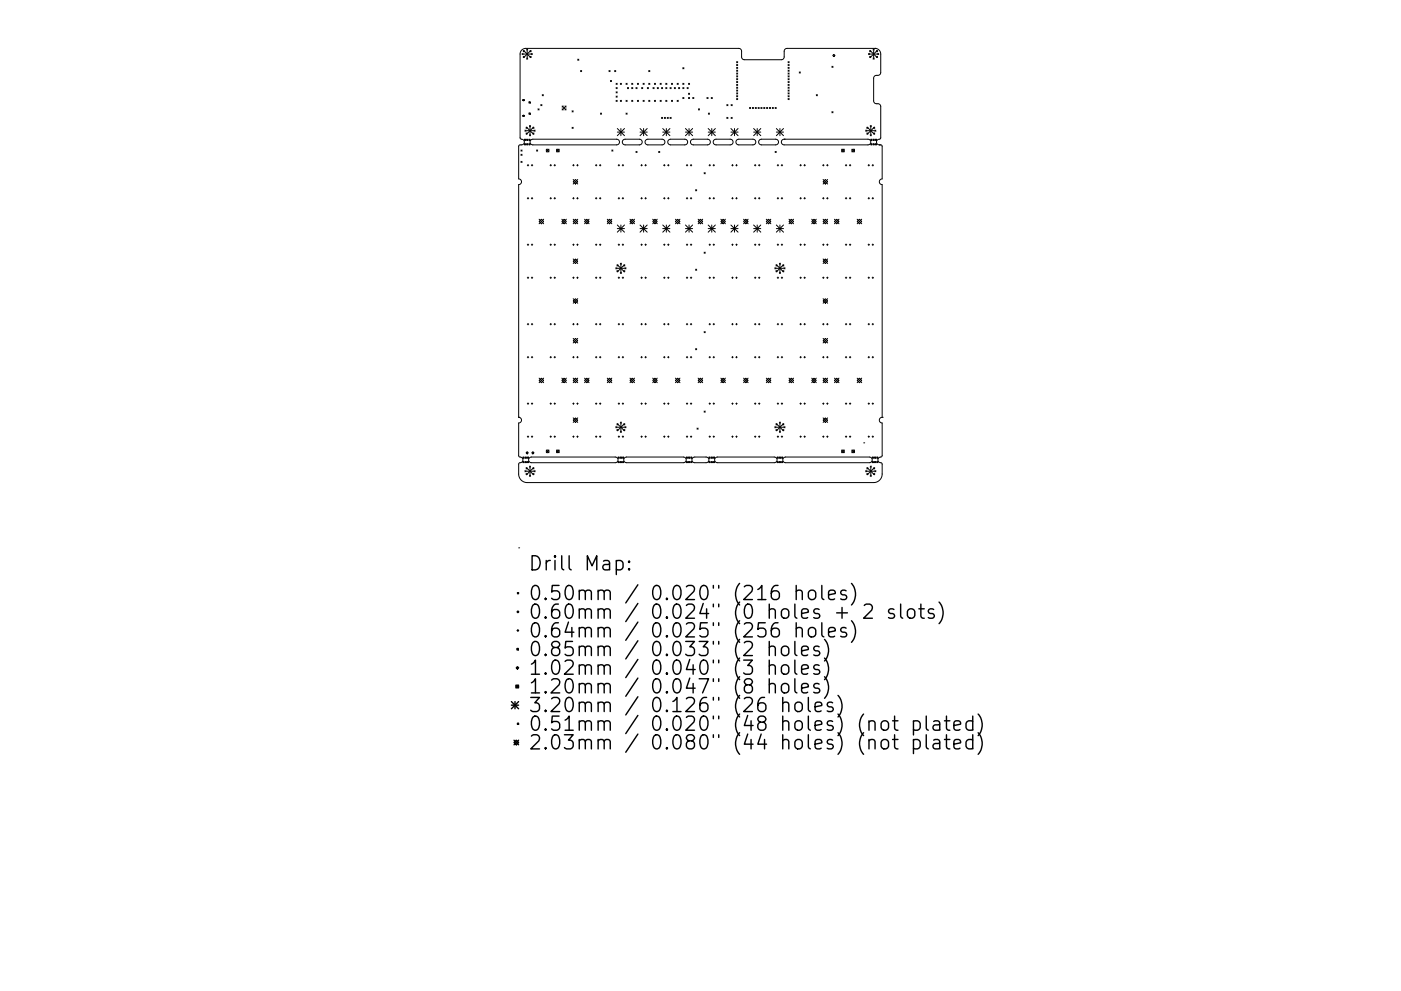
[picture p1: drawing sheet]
<svg xmlns="http://www.w3.org/2000/svg" width="297mm" height="210mm" viewBox="0 0 297 210" stroke-linecap="round" stroke-linejoin="round" font-family="sans-serif">
<defs><g id="words">
<g font-size="4.2">
<text x="111.9" y="121.1">Drill Map:</text>
<text x="111.9" y="127.4">0.50mm / 0.020&quot; (216 holes)</text>
<text x="111.9" y="131.3">0.60mm / 0.024&quot; (0 holes + 2 slots)</text>
<text x="111.9" y="135.3">0.64mm / 0.025&quot; (256 holes)</text>
<text x="111.9" y="139.2">0.85mm / 0.033&quot; (2 holes)</text>
<text x="111.9" y="143.2">1.02mm / 0.040&quot; (3 holes)</text>
<text x="111.9" y="147.2">1.20mm / 0.047&quot; (8 holes)</text>
<text x="111.9" y="151.1">3.20mm / 0.126&quot; (26 holes)</text>
<text x="111.9" y="155.1">0.51mm / 0.020&quot; (48 holes) (not plated)</text>
<text x="111.9" y="159">2.03mm / 0.080&quot; (44 holes) (not plated)</text>
</g>
</g></defs>
<g fill="none" stroke="#000" stroke-width=".21">
<path d="M110.7 11.4l.2 .2M110.9 11.4l-.2 .2M110.9 10.7l.3 .3M110.9 12l.3 .2M111 10.7l1.5 1.5M111 11.5h1.5M111.2 10.7l-.3 .3M111.2 12l-.3 .2M111.7 12.3l.2 .3M111.7 10.4l.2 .2M111.8 10.7v1.5M111.9 10.4l-.2 .2"/>
<path d="M111.9 12.3l-.2 .3M112.4 10.7l.2 .3M112.4 12l.2 .2M112.5 10.7l-1.5 1.5M112.6 10.7l-.2 .3M112.6 12l-.2 .2M112.6 11.4l.3 .2M112.9 11.4l-.3 .2M122.5 12.6l.2 .2M122.7 12.6l-.2 .2M123.1 15l.2 .2M123.3 15l-.2 .2"/>
<path d="M129.1 15l.3 .2M129.4 15l-.3 .2M129.4 17.1l.3 .2M129.7 17.1l-.3 .2M130.3 15l.3 .2M130.6 15l-.3 .2M130.6 17.7l.3 .2M130.6 18.6l.3 .2M130.6 19.5l.3 .2M130.9 17.7l-.3 .2M130.9 18.6l-.3 .2M130.9 19.5l-.3 .2"/>
<path d="M131.5 17.7l.3 .2M131.8 17.7l-.3 .2M132.7 17.7l.3 .2M133 17.7l-.3 .2M133 18.6l.3 .2M133.3 18.6l-.3 .2M133.9 18.6l.3 .2M133.9 17.7l.3 .2M134.2 17.7l-.3 .2M134.2 18.6l-.3 .2M134.8 18.6l.3 .2M135.1 18.6l-.3 .2"/>
<path d="M135.1 17.7l.3 .2M135.4 17.7l-.3 .2M136 18.6l.3 .2M136.3 18.6l-.3 .2M136.3 17.7l.3 .2M136.6 17.7l-.3 .2M137.2 18.6l.3 .2M137.5 18.6l-.3 .2M137.5 15l.3 .2M137.5 17.7l.3 .2M137.8 15l-.3 .2M137.8 17.7l-.3 .2"/>
<path d="M138.4 18.6l.3 .2M138.7 18.6l-.3 .2M138.7 17.7l.3 .2M139 17.7l-.3 .2M139.4 18.6l.2 .2M139.6 18.6l-.2 .2M140 17.7l.2 .2M140.2 17.7l-.2 .2M140.3 18.6l.2 .2M140.5 18.6l-.2 .2M141.2 18.6l.2 .2M141.2 17.7l.2 .2"/>
<path d="M141.4 17.7l-.2 .2M141.4 18.6l-.2 .2M142.1 18.6l.2 .2M142.3 18.6l-.2 .2M142.4 17.7l.2 .2M142.6 17.7l-.2 .2M143 18.6l.2 .2M143.2 18.6l-.2 .2M143.6 17.7l.2 .2M143.8 17.7l-.2 .2M143.9 18.6l.2 .2M144.1 18.6l-.2 .2"/>
<path d="M144.8 14.4l.2 .2M144.8 17.7l.2 .2M144.8 18.6l.2 .2M145 17.7l-.2 .2M145 14.4l-.2 .2M145 18.6l-.2 .2M145.7 18.6l.2 .2M145.9 18.6l-.2 .2M146 19.8l.2 .2M146 17.7l.2 .2M146.2 19.8l-.2 .2M146.2 17.7l-.2 .2"/>
<path d="M156.2 13.1l.2 .2M156.2 13.7l.2 .2M156.2 14.3l.2 .2M156.2 14.9l.2 .2M156.2 15.5l.2 .2M156.2 16.1l.2 .2M156.2 16.7l.2 .2M156.2 17.3l.2 .2M156.2 17.9l.2 .2M156.2 18.5l.2 .2M156.2 19.1l.2 .2M156.2 19.7l.2 .2"/>
<path d="M156.4 13.1l-.2 .2M156.4 13.7l-.2 .2M156.4 14.3l-.2 .2M156.4 14.9l-.2 .2M156.4 15.5l-.2 .2M156.4 16.1l-.2 .2M156.4 16.7l-.2 .2M156.4 17.3l-.2 .2M156.4 17.9l-.2 .2M156.4 18.5l-.2 .2M156.4 19.1l-.2 .2M156.4 19.7l-.2 .2"/>
<path d="M167.1 13.1l.2 .2M167.1 13.7l.2 .2M167.1 14.3l.2 .2M167.1 14.9l.2 .2M167.1 15.5l.2 .2M167.1 16.1l.2 .2M167.1 16.7l.2 .2M167.1 17.3l.2 .2M167.1 17.9l.2 .2M167.1 18.5l.2 .2M167.1 19.1l.2 .2M167.1 19.7l.2 .2"/>
<path d="M167.3 13.1l-.2 .2M167.3 13.7l-.2 .2M167.3 14.3l-.2 .2M167.3 14.9l-.2 .2M167.3 15.5l-.2 .2M167.3 16.1l-.2 .2M167.3 16.7l-.2 .2M167.3 17.3l-.2 .2M167.3 17.9l-.2 .2M167.3 18.5l-.2 .2M167.3 19.1l-.2 .2M167.3 19.7l-.2 .2"/>
<path d="M169.5 15.3l.2 .2M169.7 15.3l-.2 .2M176.4 14.1l.2 .2M176.6 11.8l.2-.3 .2 .3-.2 .2zM176.6 14.1l-.2 .2M184.1 11.4l.3 .2M184.4 11.4l-.3 .2M184.4 10.7l.2 .3M184.4 12l.2 .2M184.5 11.5h1.5M184.5 10.7l1.5 1.5M184.6 10.7l-.2 .3"/>
<path d="M184.6 12l-.2 .2M185.1 10.4l.2 .2M185.1 12.3l.2 .3M185.2 10.7v1.5M185.3 10.4l-.2 .2M185.3 12.3l-.2 .3M185.5 10.3a1.2 1.2 0 0 1 1.2 1.2v4l-.3 .4-.9 .2-.3 .5v5l.4 .4 .9 .1 .2 .5v6.7l-.1 .2-.6 .2-.2 .4 .2 .5 .4 .1M185.5 10.3h.1M185.5 10.3h-18.7l-.3 .1-.2 .3-.1 1.6-.5 .4h-8l-.4-.5-.1-1.6-.5-.3h-45.2a1.2 1.2 0 0 0-1.2 1.2v17.7l.1 .3 .6 .2 .2 .4-.3 .5-.8 .2-.1 .2v7l.4 .1 .2 .5-.2 .4-.4 .2v49.3M185.8 10.7l.3 .3M185.8 12l.3 .2M186 10.7l-1.5 1.5"/>
<path d="M186.1 10.7l-.3 .3M186.1 12l-.3 .2M186.1 11.4l.2 .2M186.3 11.4l-.2 .2M110.5 31.8l.2 .3M110.5 32.7l.2 .3M110.5 34.2l.2 .3M110.7 31.8l-.2 .3M110.7 32.7l-.2 .3M110.7 34.2l-.2 .3M110.8 24.5l.4 .1zM110.8 21.2l.4 .1z"/>
<path d="M111.2 29.5l.2 .3M111.2 30.5l.2 .2M111.2 29.6h.2v.1h-.2zM111.2 30.5h.2v.2h-.2zM111.3 27.6l.2 .2M111.4 30.5l-.2 .2M111.4 29.5l-.2 .3M111.5 27.6l-.2 .2M111.5 27l.3 .2M111.5 28.2l.3 .2M111.6 27l1.5 1.5M111.6 27.7h1.5"/>
<path d="M111.7 29.5l.2 .3M111.7 30.5l.2 .2M111.7 29.6h.2v.1h-.2zM111.7 30.5h.2v.2h-.2zM111.8 27l-.3 .2M111.8 28.2l-.3 .2M111.8 35.1h.3M111.9 29.5l-.2 .3M111.9 30.5l-.2 .2M111.9 34.9v.3M112.1 30.5l.3 .2M112.1 29.5l.3 .3"/>
<path d="M112.1 21.6h.3v.3h-.3zM112.1 24h.3v.2h-.3zM112.2 29.6h.1v.1h-.1zM112.2 30.5h.1v.2h-.1zM112.3 28.6l.2 .2M112.3 26.6l.2 .3M112.4 29.5l-.3 .3M112.4 27v1.5M112.4 30.5l-.3 .2M112.5 26.6l-.2 .3M112.5 28.6l-.2 .2M112.6 29.7l.4-.2h17.7l.5 .2 .1 .4-.1 .5-.5 .1h-17.7l-.4-.1-.2-.3z"/>
<path d="M112.7 35.1h.3M112.8 34.9v.3M113 27l.2 .2M113 28.2l.2 .2M113.1 27l-1.5 1.5M113.2 27l-.2 .2M113.2 28.2l-.2 .2M113.2 27.6l.3 .2M113.5 27.6l-.3 .2M113.8 31.8l.2 .3M114 31.8l-.2 .3M114.1 23.1l.2 .2"/>
<path d="M114.3 23.1l-.2 .2M114.7 22.2l.2 .2M114.9 22.2l-.2 .2M115 20.1l.2 .2M115.2 20.1l-.2 .2M115.8 31.7l.6 .5M116.4 31.7l-.6 .5M116.6 35.1h.3M116.8 34.9v.3M117.5 35.1h.3M117.6 34.9v.3M118 31.7l.6 .5"/>
<path d="M118.6 31.7l-.6 .5M119.2 22.5l.2 .2M119.2 23.1l.2 .2M119.4 23.1l-.2 .2M119.4 22.5l-.2 .2M119.5 22.8l.2 .2M119.7 22.8l-.2 .2M119.8 23.1l.2 .2M119.8 22.5l.2 .2M120 22.5l-.2 .2M120 23.1l-.2 .2M121.3 23.5l.2 .3"/>
<path d="M121.3 27l.2 .2M121.4 35.1h.3M121.5 23.5l-.2 .3M121.5 27l-.2 .2M121.5 38.6l.5-.5 .5 .5-.5 .4zM121.5 38.1l1 .9M121.6 34.9v.3M122.3 35.1h.3M122.4 34.9v.3M122.5 38.1l-1 .9M126.2 35.1h.3M126.4 34.9v.3"/>
<path d="M127.1 35.1h.3M127.3 34.9v.3M127.3 24l.2 .2M127.5 24l-.2 .2M129.7 31.8l.3 .3M130 31.8l-.3 .3M130.6 20.4l.3 .2M130.6 21.3l.3 .2M130.9 20.4l-.3 .2M130.9 21.3l-.3 .2M130.9 28h1.5M130.9 27.3l1.5 1.5"/>
<path d="M131.1 35.1h.3M131.2 34.9v.3M131.5 21.3l.3 .2M131.6 27.3v1.5M131.8 21.3l-.3 .2M131.9 35.1h.3M132.1 34.9v.3M132.1 29.7l.4-.2h3.1l.4 .2 .2 .5-.2 .4-.3 .1h-3.2l-.5-.4zM132.4 27.3l-1.5 1.5M132.7 21.3l.3 .2M132.7 24l.3 .2M133 21.3l-.3 .2"/>
<path d="M133 24l-.3 .2M133.9 21.3l.3 .2M134.2 21.3l-.3 .2M134.8 32.1l.3 .3M135.1 32.1l-.3 .3M135.1 21.3l.3 .2M135.4 21.3l-.3 .2M135.7 28h1.5M135.7 27.3l1.5 1.5M135.9 35.1h.3M136 34.9v.3M136.3 21.3l.3 .2"/>
<path d="M136.5 27.3v1.5M136.6 21.3l-.3 .2M136.7 35.1h.3M136.9 34.9v.3M136.9 29.7l.4-.2h3.1l.4 .2 .2 .5-.2 .4-.3 .1h-3.2l-.5-.4zM137.2 27.3l-1.5 1.5M137.5 21.3l.3 .2M137.8 21.3l-.3 .2M138.7 21.3l.3 .2M139 21.3l-.3 .2M139.7 32.1l.2 .3M139.9 32.1l-.2 .3"/>
<path d="M140 21.3l.2 .2M140.2 21.3l-.2 .2M140.3 24.9l.2 .2M140.5 24.9l-.2 .2M140.5 28h1.5M140.5 27.3l1.5 1.5M140.7 35.1h.3M140.8 34.9v.3M140.9 24.9l.2 .2M141.1 24.9l-.2 .2M141.2 21.3l.2 .2M141.3 27.3v1.5"/>
<path d="M141.4 21.3l-.2 .2M141.5 24.9l.2 .2M141.6 35.1h.3M141.7 24.9l-.2 .2M141.7 34.9v.3M141.8 29.7l.3-.2h3.1l.5 .2 .1 .5-.2 .4-.3 .1h-3.2l-.5-.4zM142 27.3l-1.5 1.5M142.1 24.9l.2 .2M142.3 24.9l-.2 .2M142.4 21.3l.2 .2M142.6 21.3l-.2 .2M143.6 21.3l.2 .2"/>
<path d="M143.8 21.3l-.2 .2M144.8 20.7l.2 .2M145 20.7l-.2 .2M145.3 28h1.6M145.3 27.3l1.6 1.5M145.5 35.1h.3M145.7 34.9v.3M146 20.7l.2 .2M146.1 27.3v1.5M146.2 20.7l-.2 .2M146.4 35.1h.3M146.5 34.9v.3"/>
<path d="M146.6 29.7l.3-.2h3.2l.4 .2 .1 .5-.2 .4-.3 .1h-3.2l-.5-.4zM146.9 27.3l-1.6 1.5M146.9 20.7l.2 .2M147.1 20.7l-.2 .2M148.1 23.1l.2 .2M148.3 23.1l-.2 .2M149.3 36.6l.2 .3M149.5 36.6l-.2 .3M149.9 20.7l.2 .2M150.1 20.7l-.2 .2M150.2 28h1.5M150.2 27.3l1.5 1.5"/>
<path d="M150.2 24l.2 .2M150.3 35.1h.3M150.4 24l-.2 .2M150.5 34.9v.3M150.8 20.7l.2 .2M150.9 27.3v1.5M151 20.7l-.2 .2M151.2 35.1h.3M151.3 34.9v.3M151.4 29.7l.4-.2h3.1l.4 .2 .1 .5-.2 .4-.3 .1h-3.1l-.6-.4zM151.7 27.3l-1.5 1.5M154.1 24.9l.2 .2"/>
<path d="M154.1 22.2l.2 .2M154.3 22.2l-.2 .2M154.3 24.9l-.2 .2M155 28h1.5M155 27.3l1.5 1.5M155 24.9l.2 .2M155 22.2l.2 .2M155.1 35.1h.4M155.2 22.2l-.2 .2M155.2 24.9l-.2 .2M155.3 34.9v.3M155.7 27.3v1.5"/>
<path d="M156 35.1h.3M156.2 34.9v.3M156.2 20.3l.2 .2M156.2 20.9l.2 .2M156.2 29.7l.4-.2h3.1l.4 .2 .1 .5-.1 .4-.4 .1h-3.1l-.5-.4zM156.4 20.3l-.2 .2M156.4 20.9l-.2 .2M156.5 27.3l-1.5 1.5M158.9 22.8l.3 .2M159.2 22.8l-.3 .2M159.5 22.8l.3 .2M159.8 22.8l-.3 .2"/>
<path d="M159.8 27.3l1.5 1.5M159.8 28h1.5M160 35.1h.3M160.1 34.9v.3M160.1 22.8l.3 .2M160.4 22.8l-.3 .2M160.5 27.3v1.5M160.7 22.8l.3 .2M160.8 35.1h.3M161 22.8l-.3 .2M161 34.9v.3M161 29.7l.4-.2h3.1l.4 .2 .2 .5-.2 .4-.3 .1h-3.2l-.5-.4z"/>
<path d="M161.3 27.3l-1.5 1.5M161.3 22.8l.3 .2M161.6 22.8l-.3 .2M161.9 22.8l.3 .2M162.2 22.8l-.3 .2M162.5 22.8l.3 .2M162.8 22.8l-.3 .2M163.1 22.8l.3 .2M163.4 22.8l-.3 .2M163.7 22.8l.3 .2M164 22.8l-.3 .2M164.3 32.1l.3 .3"/>
<path d="M164.3 22.8l.3 .2M164.6 32.1l-.3 .3M164.6 22.8l-.3 .2M164.6 28h1.5M164.6 27.3l1.5 1.5M164.8 35.1h.3M164.9 34.9v.3M165.4 27.3v1.5M165.6 35.1h.3M165.8 34.9v.3M165.8 29.7l.5-.2h17.7l.5 .2 .1 .4-.1 .5-.5 .1h-17.7l-.6-.3v-.4zM166.1 27.3l-1.5 1.5"/>
<path d="M166.3 29.5h.1M167.1 20.3l.2 .2M167.1 20.9l.2 .2M167.3 20.3l-.2 .2M167.3 20.9l-.2 .2M169.6 35.1h.3M169.7 34.9v.3M170.5 35.1h.3M170.6 34.9v.3M173.1 20.1l.2 .2M173.3 20.1l-.2 .2M174.4 35.1h.3"/>
<path d="M174.5 38.6l.5-.5 .5 .5-.5 .4zM174.5 38.1l1 .9M174.6 34.9v.3M175.3 35.1h.3M175.4 34.9v.3M175.5 38.1l-1 .9M176.4 23.7l.2 .2M176.6 23.7l-.2 .2M178.4 31.7l.6 .5M179 31.7l-.6 .5M179.2 35.1h.3M179.4 34.9v.3"/>
<path d="M180.1 35.1h.3M180.2 34.9v.3M180.6 31.7l.6 .5M181.2 31.7l-.6 .5M183.5 27.6l.3 .2M183.8 27.6l-.3 .2M183.8 27l.2 .2M183.8 28.2l.2 .2M183.9 27.7h1.5M183.9 27l1.5 1.5M184 27l-.2 .2M184 28.2l-.2 .2"/>
<path d="M184 35.1h.4M184.2 34.9v.3M184.5 28.6l.2 .2M184.5 26.6l.2 .3M184.6 27v1.5M184.6 29.5l.3 .3M184.6 30.5l.3 .2M184.7 29.6h.1v.1h-.1zM184.7 30.5h.1v.2h-.1zM184.7 26.6l-.2 .3M184.7 28.6l-.2 .2M184.9 29.5l-.3 .3"/>
<path d="M184.9 30.5l-.3 .2M184.9 35.1h.3M185.1 34.9v.3M185.1 29.5l.2 .3M185.1 30.5l.2 .2M185.1 29.6h.2v.1h-.2zM185.1 30.5h.2v.2h-.2zM185.2 27l.3 .2M185.2 28.2l.3 .2M185.3 29.5l-.2 .3M185.3 30.5l-.2 .2M185.4 27l-1.5 1.5"/>
<path d="M185.5 27l-.3 .2M185.5 28.2l-.3 .2M185.5 27.6l.2 .2M185.6 30.5l.2 .2M185.6 29.5l.2 .3M185.6 29.6h.2v.1h-.2zM185.6 30.5h.2v.2h-.2zM185.7 27.6l-.2 .2M185.8 29.5l-.2 .3M185.8 30.5l-.2 .2M186.4 30.7h.1M186.4 30.7l.5 .1 .1 .2v7l-.4 .1-.2 .5 .2 .4 .4 .2v49.3"/>
<path d="M111.8 42.1h.3M111.8 58.9h.3M111.8 51.9h.3M111.9 41.9v.3M111.9 51.8v.3M111.9 58.8v.3M112.7 42.1h.3M112.7 58.9h.3M112.7 51.9h.3M112.8 41.9v.3M112.8 51.8v.3M112.8 58.8v.3"/>
<path d="M114.3 47l.5-.5 .5 .5-.5 .5zM114.3 46.5l1 1M115.3 46.5l-1 1M116.6 42.1h.3M116.6 58.9h.3M116.6 51.9h.3M116.8 41.9v.3M116.8 51.8v.3M116.8 58.8v.3M117.5 42.1h.3M117.5 58.9h.3M117.5 51.9h.3"/>
<path d="M117.6 41.9v.3M117.6 51.8v.3M117.6 58.8v.3M119.1 47l.5-.5 .5 .5-.5 .5zM119.1 46.5l1 1M120.1 46.5l-1 1M121.4 42.1h.3M121.4 58.9h.3M121.4 51.9h.3M121.5 55.4l.5-.5 .5 .5-.5 .5zM121.5 47l.5-.5 .5 .5-.5 .5zM121.5 54.9l1 1"/>
<path d="M121.5 46.5l1 1M121.6 41.9v.3M121.6 51.8v.3M121.6 58.8v.3M122.3 42.1h.3M122.3 58.9h.3M122.3 51.9h.3M122.4 41.9v.3M122.4 51.8v.3M122.4 58.8v.3M122.5 54.9l-1 1M122.5 46.5l-1 1"/>
<path d="M123.9 46.5l1 1M124.4 46.5l.5 .5-.5 .5-.5-.5zM124.9 46.5l-1 1M126.2 42.1h.3M126.2 58.9h.3M126.2 51.9h.3M126.4 41.9v.3M126.4 51.8v.3M126.4 58.8v.3M127.1 42.1h.3M127.1 58.9h.3M127.1 51.9h.3"/>
<path d="M127.3 41.9v.3M127.3 51.8v.3M127.3 58.8v.3M128.8 47l.4-.5 .5 .5-.5 .5zM128.8 46.5l.9 1M129.7 46.5l-.9 1M130.6 56.8l.2 .2M130.8 56.8l-.2 .2M130.8 56.2l.2 .2M130.8 57.4l.2 .2M130.9 47.7l1.5 1.6M130.9 56.9h1.5"/>
<path d="M130.9 48.5h1.5M130.9 56.2l1.5 1.5M131 56.2l-.2 .2M131 57.4l-.2 .2M131.1 42.1h.3M131.1 58.9h.3M131.1 51.9h.3M131.2 41.9v.3M131.2 51.8v.3M131.2 58.8v.3M131.5 57.8l.3 .2M131.5 55.8l.3 .3"/>
<path d="M131.6 47.7v1.6M131.6 56.2v1.5M131.8 55.8l-.3 .3M131.8 57.8l-.3 .2M131.9 42.1h.3M131.9 58.9h.3M131.9 51.9h.3M132.1 41.9v.3M132.1 51.8v.3M132.1 58.8v.3M132.2 56.2l.3 .2M132.2 57.4l.3 .2"/>
<path d="M132.4 56.2l-1.5 1.5M132.4 47.7l-1.5 1.6M132.5 56.2l-.3 .2M132.5 57.4l-.3 .2M132.5 56.8l.2 .2M132.7 56.8l-.2 .2M133.6 46.5l.9 1M134.1 46.5l.4 .5-.4 .5-.5-.5zM134.5 46.5l-.9 1M135.7 48.5h1.5M135.7 47.7l1.5 1.6M135.9 42.1h.3"/>
<path d="M135.9 58.9h.3M135.9 51.9h.3M136 41.9v.3M136 51.8v.3M136 58.8v.3M136.5 47.7v1.6M136.7 42.1h.3M136.7 58.9h.3M136.7 51.9h.3M136.9 41.9v.3M136.9 51.8v.3M136.9 58.8v.3"/>
<path d="M137.2 47.7l-1.5 1.6M138.4 47l.5-.5 .4 .5-.4 .5zM138.4 46.5l.9 1M139.3 46.5l-.9 1M140.5 48.5h1.5M140.5 47.7l1.5 1.6M140.7 42.1h.3M140.7 58.9h.3M140.7 51.9h.3M140.8 41.9v.3M140.8 51.8v.3M140.8 58.8v.3"/>
<path d="M141.3 47.7v1.6M141.6 42.1h.3M141.6 58.9h.3M141.6 51.9h.3M141.7 41.9v.3M141.7 51.8v.3M141.7 58.8v.3M142 47.7l-1.5 1.6M143.2 47l.5-.5 .5 .5-.5 .5zM143.2 46.5l1 1M144.2 46.5l-1 1M145.3 48.5h1.6"/>
<path d="M145.3 47.7l1.6 1.6M145.5 42.1h.3M145.5 58.9h.3M145.5 51.9h.3M145.7 41.9v.3M145.7 51.8v.3M145.7 58.8v.3M146.1 47.7v1.6M146.4 42.1h.3M146.4 58.9h.3M146.4 51.9h.3M146.5 41.9v.3"/>
<path d="M146.5 51.8v.3M146.5 58.8v.3M146.9 47.7l-1.6 1.6M147.5 40.3l.2 .2M147.5 57.1l.2 .2M147.7 40.3l-.2 .2M147.7 57.1l-.2 .2M148 47l.5-.5 .5 .5-.5 .5zM148 46.5l1 1M149 46.5l-1 1M149.3 53.5l.2 .2M149.5 53.5l-.2 .2"/>
<path d="M150.2 47.7l1.5 1.6M150.2 48.5h1.5M150.3 42.1h.3M150.3 58.9h.3M150.3 51.9h.3M150.5 41.9v.3M150.5 51.8v.3M150.5 58.8v.3M150.9 47.7v1.6M151.2 42.1h.3M151.2 58.9h.3M151.2 51.9h.3"/>
<path d="M151.3 41.9v.3M151.3 51.8v.3M151.3 58.8v.3M151.7 47.7l-1.5 1.6M152.8 47l.5-.5 .5 .5-.5 .5zM152.8 46.5l1 1M153.8 46.5l-1 1M155 47.7l1.5 1.6M155 48.5h1.5M155.1 42.1h.4M155.1 58.9h.4M155.1 51.9h.4"/>
<path d="M155.3 41.9v.3M155.3 51.8v.3M155.3 58.8v.3M155.7 47.7v1.6M156 42.1h.3M156 58.9h.3M156 51.9h.3M156.2 41.9v.3M156.2 51.8v.3M156.2 58.8v.3M156.5 47.7l-1.5 1.6M157.7 46.5l.9 1"/>
<path d="M158.1 46.5l.5 .5-.5 .5-.4-.5zM158.6 46.5l-.9 1M159.8 48.5h1.5M159.8 47.7l1.5 1.6M160 42.1h.3M160 58.9h.3M160 51.9h.3M160.1 41.9v.3M160.1 51.8v.3M160.1 58.8v.3M160.5 47.7v1.6M160.8 42.1h.3"/>
<path d="M160.8 58.9h.3M160.8 51.9h.3M161 41.9v.3M161 51.8v.3M161 58.8v.3M161.3 47.7l-1.5 1.6M162.5 47l.5-.5 .4 .5-.4 .5zM162.5 46.5l.9 1M163.4 46.5l-.9 1M164.3 56.8l.2 .2M164.5 56.8l-.2 .2M164.5 56.2l.3 .2"/>
<path d="M164.5 57.4l.3 .2M164.6 56.2l1.5 1.5M164.6 56.9h1.5M164.6 48.5h1.5M164.6 47.7l1.5 1.6M164.8 56.2l-.3 .2M164.8 57.4l-.3 .2M164.8 42.1h.3M164.8 58.9h.3M164.8 51.9h.3M164.9 41.9v.3M164.9 51.8v.3"/>
<path d="M164.9 58.8v.3M165.2 57.8l.3 .2M165.2 55.8l.3 .3M165.4 47.7v1.6M165.4 56.2v1.5M165.5 55.8l-.3 .3M165.5 57.8l-.3 .2M165.6 42.1h.3M165.6 58.9h.3M165.6 51.9h.3M165.8 41.9v.3M165.8 51.8v.3"/>
<path d="M165.8 58.8v.3M166 56.2l.2 .2M166 57.4l.2 .2M166.1 56.2l-1.5 1.5M166.1 47.7l-1.5 1.6M166.2 56.2l-.2 .2M166.2 57.4l-.2 .2M166.2 56.8l.2 .2M166.4 56.8l-.2 .2M167.3 47l.5-.5 .4 .5-.4 .5zM167.3 46.5l.9 1M168.2 46.5l-.9 1"/>
<path d="M169.6 42.1h.3M169.6 58.9h.3M169.6 51.9h.3M169.7 41.9v.3M169.7 51.8v.3M169.7 58.8v.3M170.5 42.1h.3M170.5 58.9h.3M170.5 51.9h.3M170.6 41.9v.3M170.6 51.8v.3M170.6 58.8v.3"/>
<path d="M172.1 47l.5-.5 .5 .5-.5 .5zM172.1 46.5l1 1M173.1 46.5l-1 1M174.4 42.1h.3M174.4 58.9h.3M174.4 51.9h.3M174.5 47l.5-.5 .5 .5-.5 .5zM174.5 55.4l.5-.5 .5 .5-.5 .5zM174.5 46.5l1 1M174.5 54.9l1 1M174.6 41.9v.3M174.6 51.8v.3"/>
<path d="M174.6 58.8v.3M175.3 42.1h.3M175.3 58.9h.3M175.3 51.9h.3M175.4 41.9v.3M175.4 51.8v.3M175.4 58.8v.3M175.5 46.5l-1 1M175.5 54.9l-1 1M176.9 47l.5-.5 .5 .5-.5 .5zM176.9 46.5l1 1M177.9 46.5l-1 1"/>
<path d="M179.2 42.1h.3M179.2 58.9h.3M179.2 51.9h.3M179.4 41.9v.3M179.4 51.8v.3M179.4 58.8v.3M180.1 42.1h.3M180.1 58.9h.3M180.1 51.9h.3M180.2 41.9v.3M180.2 51.8v.3M180.2 58.8v.3"/>
<path d="M181.7 47l.5-.5 .5 .5-.5 .5zM181.7 46.5l1 1M182.7 46.5l-1 1M184 42.1h.4M184 58.9h.4M184 51.9h.4M184.2 41.9v.3M184.2 51.8v.3M184.2 58.8v.3M184.9 42.1h.3M184.9 58.9h.3M184.9 51.9h.3"/>
<path d="M185.1 41.9v.3M185.1 51.8v.3M185.1 58.8v.3M111.8 75.8h.3M111.8 68.8h.3M111.9 68.6v.3M111.9 75.6v.3M112.7 75.8h.3M112.7 68.8h.3M112.8 68.6v.3M112.8 75.6v.3M116.6 75.8h.3"/>
<path d="M116.6 68.8h.3M116.8 68.6v.3M116.8 75.6v.3M117.5 75.8h.3M117.5 68.8h.3M117.6 68.6v.3M117.6 75.6v.3M121.4 75.8h.3M121.4 68.8h.3M121.5 63.9l.5-.5 .5 .5-.5 .4zM121.5 72.3l.5-.5 .5 .5-.5 .5zM121.5 63.4l1 .9"/>
<path d="M121.5 71.8l1 1M121.6 68.6v.3M121.6 75.6v.3M122.3 75.8h.3M122.3 68.8h.3M122.4 68.6v.3M122.4 75.6v.3M122.5 63.4l-1 .9M122.5 71.8l-1 1M126.2 75.8h.3M126.2 68.8h.3M126.4 68.6v.3"/>
<path d="M126.4 75.6v.3M127.1 75.8h.3M127.1 68.8h.3M127.3 68.6v.3M127.3 75.6v.3M131.1 75.8h.3M131.1 68.8h.3M131.2 68.6v.3M131.2 75.6v.3M131.9 75.8h.3M131.9 68.8h.3M132.1 68.6v.3"/>
<path d="M132.1 75.6v.3M135.9 75.8h.3M135.9 68.8h.3M136 68.6v.3M136 75.6v.3M136.7 75.8h.3M136.7 68.8h.3M136.9 68.6v.3M136.9 75.6v.3M140.7 75.8h.3M140.7 68.8h.3M140.8 68.6v.3"/>
<path d="M140.8 75.6v.3M141.6 75.8h.3M141.6 68.8h.3M141.7 68.6v.3M141.7 75.6v.3M145.5 75.8h.3M145.5 68.8h.3M145.7 68.6v.3M145.7 75.6v.3M146.4 75.8h.3M146.4 68.8h.3M146.5 68.6v.3"/>
<path d="M146.5 75.6v.3M147.5 74l.2 .2M147.7 74l-.2 .2M149.3 70.4l.2 .2M149.5 70.4l-.2 .2M150.3 75.8h.3M150.3 68.8h.3M150.5 68.6v.3M150.5 75.6v.3M151.2 75.8h.3M151.2 68.8h.3M151.3 68.6v.3"/>
<path d="M151.3 75.6v.3M155.1 75.8h.4M155.1 68.8h.4M155.3 68.6v.3M155.3 75.6v.3M156 75.8h.3M156 68.8h.3M156.2 68.6v.3M156.2 75.6v.3M160 75.8h.3M160 68.8h.3M160.1 68.6v.3"/>
<path d="M160.1 75.6v.3M160.8 75.8h.3M160.8 68.8h.3M161 68.6v.3M161 75.6v.3M164.8 75.8h.3M164.8 68.8h.3M164.9 68.6v.3M164.9 75.6v.3M165.6 75.8h.3M165.6 68.8h.3M165.8 68.6v.3"/>
<path d="M165.8 75.6v.3M169.6 75.8h.3M169.6 68.8h.3M169.7 68.6v.3M169.7 75.6v.3M170.5 75.8h.3M170.5 68.8h.3M170.6 68.6v.3M170.6 75.6v.3M174.4 75.8h.3M174.4 68.8h.3M174.5 63.9l.5-.5 .5 .5-.5 .4z"/>
<path d="M174.5 71.8l1 1M174.5 63.4l1 .9M174.6 68.6v.3M174.6 75.6v.3M175 71.8l.5 .5-.5 .5-.5-.5zM175.3 75.8h.3M175.3 68.8h.3M175.4 68.6v.3M175.4 75.6v.3M175.5 63.4l-1 .9M175.5 71.8l-1 1M179.2 75.8h.3"/>
<path d="M179.2 68.8h.3M179.4 68.6v.3M179.4 75.6v.3M180.1 75.8h.3M180.1 68.8h.3M180.2 68.6v.3M180.2 75.6v.3M184 75.8h.4M184 68.8h.4M184.2 68.6v.3M184.2 75.6v.3M184.9 75.8h.3"/>
<path d="M184.9 68.8h.3M185.1 68.6v.3M185.1 75.6v.3M110 88.5l.4 .2 .2 .4-.2 .5-.4 .1v7l.1 .2 .6 .2 .2 .5-.2 .4-.7 .4v2.2a1.81 1.81 0 0 0 1.8 1.8h73.4a1.81 1.81 0 0 0 1.8-1.8v-2.2l-.7-.4-.2-.4 .2-.5 .6-.2 .1-.2v-7l-.4-.1-.2-.5 .2-.4 .4-.2M110 88.5h.1M110.9 97l.2 .2M110.9 97.9l.2 .3M110.9 97h.2v.2h-.2zM110.9 98h.2v.1h-.2zM111.1 97.9l-.2 .3M111.1 97l-.2 .2M111.3 99.9l.2 .2"/>
<path d="M111.4 97l.2 .2M111.4 97.9l.2 .3M111.4 97h.2v.2h-.2zM111.4 98h.2v.1h-.2zM111.5 99.9l-.2 .2M111.5 96.1l.3-.3 .2 .3-.2 .2zM111.5 99.3l.3 .2M111.6 97l-.2 .2M111.6 97.9l-.2 .3M111.6 99.2l1.5 1.5M111.6 100h1.5M111.8 99.3l-.3 .2"/>
<path d="M111.8 85.6h.3M111.8 92.6h.3M111.8 97.9l.3 .3M111.8 97l.3 .2M111.9 97h.1v.2h-.1zM111.9 98h.1v.1h-.1zM111.9 85.5v.3M111.9 92.5v.3M112.1 97l-.3 .2M112.1 97.9l-.3 .3M112.3 97.1l.4-.1h17.7l.5 .1 .1 .5-.1 .4-.5 .2h-17.7l-.6-.4v-.3zM112.3 98.9l.2 .2"/>
<path d="M112.4 99.2v1.5M112.5 98.9l-.2 .2M112.7 85.6h.3M112.7 92.6h.3M112.7 96.1l.3-.3 .2 .3-.2 .2zM112.8 85.5v.3M112.8 92.5v.3M113 99.3l.2 .2M113.1 99.2l-1.5 1.5M113.2 99.3l-.2 .2M113.2 99.9l.3 .2M113.5 99.9l-.3 .2"/>
<path d="M114.3 80.2l1 1M114.8 80.2l.5 .5-.5 .5-.5-.5zM115.3 80.2l-1 1M115.8 95.5l.6 .5M116.4 95.5l-.6 .5M116.6 85.6h.3M116.6 92.6h.3M116.8 85.5v.3M116.8 92.5v.3M117.5 85.6h.3M117.5 92.6h.3M117.6 85.5v.3"/>
<path d="M117.6 92.5v.3M118 95.5l.6 .5M118.6 95.5l-.6 .5M119.1 80.2l1 1M119.6 80.2l.5 .5-.5 .5-.5-.5zM120.1 80.2l-1 1M121.4 85.6h.3M121.4 92.6h.3M121.5 80.7l.5-.5 .5 .5-.5 .5zM121.5 89.1l.5-.4 .5 .4-.5 .5zM121.5 80.2l1 1M121.5 88.7l1 .9"/>
<path d="M121.6 85.5v.3M121.6 92.5v.3M122.3 85.6h.3M122.3 92.6h.3M122.4 85.5v.3M122.4 92.5v.3M122.5 80.2l-1 1M122.5 88.7l-1 .9M123.9 80.2l1 1M124.4 80.2l.5 .5-.5 .5-.5-.5zM124.9 80.2l-1 1M126.2 85.6h.3"/>
<path d="M126.2 92.6h.3M126.4 85.5v.3M126.4 92.5v.3M127.1 85.6h.3M127.1 92.6h.3M127.3 85.5v.3M127.3 92.5v.3M128.8 80.2l.9 1M129.2 80.2l.5 .5-.5 .5-.4-.5zM129.7 80.2l-.9 1M130.6 90.5l.2 .3M130.8 90.5l-.2 .3"/>
<path d="M130.8 89.9l.2 .3M130.8 91.1l.2 .3M130.9 89.9l1.5 1.5M130.9 90.6h1.5M131 89.9l-.2 .3M131 91.1l-.2 .3M131 97l.3 .2M131 97.9l.3 .3M131.1 85.6h.3M131.1 92.6h.3M131.1 97h.1v.2h-.1zM131.1 98h.1v.1h-.1z"/>
<path d="M131.2 85.5v.3M131.2 92.5v.3M131.3 97l-.3 .2M131.3 97.9l-.3 .3M131.5 97l.3 .2M131.5 97.9l.3 .3M131.5 91.5l.3 .2M131.5 89.6l.3 .2M131.6 97h.1v.2h-.1zM131.6 98h.1v.1h-.1zM131.6 89.9v1.5M131.8 89.6l-.3 .2"/>
<path d="M131.8 91.5l-.3 .2M131.8 97l-.3 .2M131.8 97.9l-.3 .3M131.9 85.6h.3M131.9 92.6h.3M132 97.9l.2 .3M132 97l.2 .2M132 97h.2v.2h-.2zM132 98h.2v.1h-.2zM132.1 85.5v.3M132.1 92.5v.3M132.2 97l-.2 .2"/>
<path d="M132.2 97.9l-.2 .3M132.2 89.9l.3 .3M132.2 91.1l.3 .3M132.4 89.9l-1.5 1.5M132.4 97.1l.4-.1h12.1l.4 .1 .2 .5-.2 .4-.4 .2h-12.1l-.5-.4v-.3zM132.5 89.9l-.3 .3M132.5 91.1l-.3 .3M132.5 90.5l.2 .3M132.7 90.5l-.2 .3M133.6 80.2l.9 1M134.1 80.2l.4 .5-.4 .5-.5-.5zM134.5 80.2l-.9 1"/>
<path d="M135.9 85.6h.3M135.9 92.6h.3M136 85.5v.3M136 92.5v.3M136.7 85.6h.3M136.7 92.6h.3M136.9 85.5v.3M136.9 92.5v.3M138.4 80.2l.9 1M138.9 80.2l.4 .5-.4 .5-.5-.5zM139.3 80.2l-.9 1M140.7 85.6h.3"/>
<path d="M140.7 92.6h.3M140.8 85.5v.3M140.8 92.5v.3M141.6 85.6h.3M141.6 92.6h.3M141.7 85.5v.3M141.7 92.5v.3M143.2 80.2l1 1M143.7 80.2l.5 .5-.5 .5-.5-.5zM144.2 80.2l-1 1M145.5 97l.2 .2M145.5 97.9l.2 .3"/>
<path d="M145.5 85.6h.3M145.5 92.6h.3M145.5 97h.2v.2h-.2zM145.5 98h.2v.1h-.2zM145.7 85.5v.3M145.7 92.5v.3M145.7 97l-.2 .2M145.7 97.9l-.2 .3M146 97l.2 .2M146 97.9l.2 .3M146 97h.2v.2h-.2zM146 98h.2v.1h-.2z"/>
<path d="M146.2 97l-.2 .2M146.2 97.9l-.2 .3M146.4 85.6h.3M146.4 92.6h.3M146.5 97.9l.2 .3M146.5 97l.2 .2M146.5 97h.2v.2h-.2zM146.5 98h.2v.1h-.2zM146.5 85.5v.3M146.5 92.5v.3M146.7 97l-.2 .2M146.7 97.9l-.2 .3"/>
<path d="M146.9 97.1l.3-.1h2.6l.4 .2 .1 .5-.2 .3-.3 .2h-2.6l-.5-.5zM147.8 90.8l.2 .3M148 90.8l-.2 .3M148 80.2l1 1M148.5 80.2l.5 .5-.5 .5-.5-.5zM149 80.2l-1 1M149.3 87.2l.2 .3M149.5 87.2l-.2 .3M150.3 97l.2 .2M150.3 97.9l.2 .3M150.3 85.6h.3M150.3 92.6h.3"/>
<path d="M150.3 97h.2v.2h-.2zM150.3 98h.2v.1h-.2zM150.5 85.5v.3M150.5 92.5v.3M150.5 97l-.2 .2M150.5 97.9l-.2 .3M150.8 97l.2 .2M150.8 97.9l.2 .3M150.8 97h.2v.2h-.2zM150.8 98h.2v.1h-.2zM151 97l-.2 .2M151 97.9l-.2 .3"/>
<path d="M151.2 85.6h.3M151.2 92.6h.3M151.3 97.9l.2 .3M151.3 97l.2 .2M151.3 97h.2v.2h-.2zM151.3 98h.2v.1h-.2zM151.3 85.5v.3M151.3 92.5v.3M151.5 97l-.2 .2M151.5 97.9l-.2 .3M151.7 97.1l.4-.1h12.1l.4 .1 .2 .5-.2 .4-.4 .2h-12.1l-.5-.4-.1-.3zM152.8 80.7l.5-.5 .5 .5-.5 .5z"/>
<path d="M152.8 80.2l1 1M153.8 80.2l-1 1M155.1 85.6h.4M155.1 92.6h.4M155.3 85.5v.3M155.3 92.5v.3M156 85.6h.3M156 92.6h.3M156.2 85.5v.3M156.2 92.5v.3M157.7 80.2l.9 1M158.1 80.2l.5 .5-.5 .5-.4-.5z"/>
<path d="M158.6 80.2l-.9 1M160 85.6h.3M160 92.6h.3M160.1 85.5v.3M160.1 92.5v.3M160.8 85.6h.3M160.8 92.6h.3M161 85.5v.3M161 92.5v.3M162.5 80.7l.5-.5 .4 .5-.4 .5zM162.5 80.2l.9 1M163.4 80.2l-.9 1"/>
<path d="M164.3 90.5l.2 .3M164.5 90.5l-.2 .3M164.5 89.9l.3 .3M164.5 91.1l.3 .3M164.6 89.9l1.5 1.5M164.6 90.6h1.5M164.8 89.9l-.3 .3M164.8 91.1l-.3 .3M164.8 97l.2 .2M164.8 97.9l.2 .3M164.8 85.6h.3M164.8 92.6h.3"/>
<path d="M164.8 97h.2v.2h-.2zM164.8 98h.2v.1h-.2zM164.9 85.5v.3M164.9 92.5v.3M165 97l-.2 .2M165 97.9l-.2 .3M165.2 97l.3 .2M165.2 97.9l.3 .3M165.2 91.5l.3 .2M165.2 89.6l.3 .2M165.3 97h.1v.2h-.1zM165.3 98h.1v.1h-.1z"/>
<path d="M165.4 89.9v1.5M165.5 89.6l-.3 .2M165.5 91.5l-.3 .2M165.5 97l-.3 .2M165.5 97.9l-.3 .3M165.6 85.6h.3M165.6 92.6h.3M165.7 97.9l.3 .3M165.7 97l.3 .2M165.8 97h.1v.2h-.1zM165.8 98h.1v.1h-.1zM165.8 85.5v.3"/>
<path d="M165.8 92.5v.3M166 97l-.3 .2M166 97.9l-.3 .3M166 89.9l.2 .3M166 91.1l.2 .3M166.1 89.9l-1.5 1.5M166.1 97.1l.5-.1h17.7l.5 .1 .1 .5-.1 .4-.5 .2h-17.7l-.6-.4v-.3zM166.2 89.9l-.2 .3M166.2 91.1l-.2 .3M166.2 90.5l.2 .3M166.4 90.5l-.2 .3M167.3 80.2l.9 1"/>
<path d="M167.8 80.2l.4 .5-.4 .5-.5-.5zM168.2 80.2l-.9 1M169.6 85.6h.3M169.6 92.6h.3M169.7 85.5v.3M169.7 92.5v.3M170.5 85.6h.3M170.5 92.6h.3M170.6 85.5v.3M170.6 92.5v.3M172.1 80.2l1 1M172.6 80.2l.5 .5-.5 .5-.5-.5z"/>
<path d="M173.1 80.2l-1 1M174.4 85.6h.3M174.4 92.6h.3M174.5 89.1l.5-.4 .5 .4-.5 .5zM174.5 88.7l1 .9M174.5 80.2l1 1M174.6 85.5v.3M174.6 92.5v.3M175 80.2l.5 .5-.5 .5-.5-.5zM175.3 85.6h.3M175.3 92.6h.3M175.4 85.5v.3"/>
<path d="M175.4 92.5v.3M175.5 88.7l-1 .9M175.5 80.2l-1 1M176.9 80.2l1 1M177.4 80.2l.5 .5-.5 .5-.5-.5zM177.9 80.2l-1 1M178.4 95.5l.6 .5M179 95.5l-.6 .5M179.2 85.6h.3M179.2 92.6h.3M179.4 85.5v.3M179.4 92.5v.3"/>
<path d="M180.1 85.6h.3M180.1 92.6h.3M180.2 85.5v.3M180.2 92.5v.3M180.6 95.5l.6 .5M181.2 95.5l-.6 .5M181.7 80.7l.5-.5 .5 .5-.5 .5zM181.7 80.2l1 1M182.7 80.2l-1 1M183.1 94h.1M183.5 99.9l.3 .2M183.8 99.9l-.3 .2"/>
<path d="M183.8 99.3l.2 .2M183.9 100h1.5M183.9 99.2l1.5 1.5M184 99.3l-.2 .2M184 85.6h.4M184 92.6h.4M184.2 85.5v.3M184.2 92.5v.3M184.5 98.9l.2 .2M184.6 99.2v1.5M184.7 98.9l-.2 .2M184.9 85.6h.3"/>
<path d="M184.9 92.6h.3M184.9 97l.3 .2M184.9 97.9l.3 .3M185 97h.1v.2h-.1zM185 98h.1v.1h-.1zM185.1 85.5v.3M185.1 92.5v.3M185.2 97l-.3 .2M185.2 97.9l-.3 .3M185.2 99.3l.3 .2M185.4 99.2l-1.5 1.5M185.4 97l.3 .2"/>
<path d="M185.4 97.9l.3 .3M185.4 97h.2v.2h-.2zM185.4 98h.2v.1h-.2zM185.5 99.3l-.3 .2M185.5 99.9l.2 .2M185.7 97l-.3 .2M185.7 97.9l-.3 .3M185.7 99.9l-.2 .2M185.9 97.9l.2 .3M185.9 97l.2 .2M185.9 97h.2v.2h-.2zM185.9 98h.2v.1h-.2z"/>
<path d="M186.1 97l-.2 .2M186.1 97.9l-.2 .3M187 88.5h.1M110 116.2h.1M111.5 100.5l.3 .2M111.8 100.5l-.3 .2M112.3 100.8l.2 .3M112.5 100.8l-.2 .3M113 100.5l.2 .2M113.2 100.5l-.2 .2M183.8 100.5l.2 .2M184 100.5l-.2 .2"/>
<path d="M184.5 100.8l.2 .3M184.7 100.8l-.2 .3M185.2 100.5l.3 .2M185.5 100.5l-.3 .2"/>
<circle cx="111" cy="21.3" r=".14"/>
<circle cx="111" cy="24.6" r=".14"/>
<circle cx="116.1" cy="31.9" r=".28"/>
<circle cx="118.3" cy="31.9" r=".28"/>
<circle cx="178.7" cy="31.9" r=".28"/>
<circle cx="180.9" cy="31.9" r=".28"/>
<circle cx="116.1" cy="95.8" r=".28"/>
<circle cx="118.3" cy="95.8" r=".28"/>
<circle cx="178.7" cy="95.8" r=".28"/>
<circle cx="180.9" cy="95.8" r=".28"/>
</g>
<g fill="none" stroke="#000" stroke-width=".3">
<path d="M130.7 119.1l.8-.2 .6 .6v.8l-.3 .5-.3 .1-.8-.1M133.4 119.1l.1 .1-.1 .1-.2-.1 .2-.1v.2M109.6 137.6h.3v.3h-.3zM109.6 133.8h.3M109.7 125.7l.2 .3M109.8 133.6v.3M109.9 125.7l-.2 .3M133.4 120.6l.1 .2-.1 .1-.2-.1 .2-.2v.3M163.1 137.4a.74 .74 0 0 1 1.3 .1v1.6M163.1 136.1v3M166 137.2a.81 .81 0 0 1 1.2 .5v.8a.81 .81 0 0 1-.7 .6 .81 .81 0 0 1-.8-.6v-.8zM168.5 136.1v2.6l.5 .4"/>
<path d="M168.8 125.5a.74 .74 0 0 1 1.3 .1v1.6M168.8 133.4a.74 .74 0 0 1 1.3 .2v1.5M168.8 124.2v3M168.8 132.1v3M170 138.1l1.4-.3-.2-.6-.8-.1-.4 .4v1.2l.1 .2 .3 .2 .8-.2M171.7 125.4a.81 .81 0 0 1 1.3 .4v.8a.81 .81 0 0 1-.8 .6 .81 .81 0 0 1-.8-.6v-.8zM171.7 133.3a.81 .81 0 0 1 1.3 .4v.9a.81 .81 0 0 1-.8 .6 .81 .81 0 0 1-.8-.6v-.9zM173.7 137.2l-.7-.1-.5 .4 .2 .4 1 .3 .1 .3-.1 .4-.3 .2-.9-.2M174.2 124.2v2.6l.5 .4M174.2 132.1v2.6l.5 .4M174.8 135.7a3.4 3.4 0 0 1 0 4.5M174.8 139.6a3.4 3.4 0 0 1 0 4.6"/>
<path d="M175.7 126.2l1.4-.3-.1-.5-.9-.2-.4 .4v1.2l.1 .3 .3 .1 .9-.1M175.7 134.1l1.4-.3-.1-.5-.9-.2-.4 .5v1.1l.1 .3 .3 .1 .9-.1M177.4 130h2.3M178.5 128.9v2.3M179.4 125.4l-.7-.2-.5 .4 .2 .5 1 .3 .1 .2-.1 .5-.3 .1-.9-.1M179.4 133.3l-.7-.2-.5 .5 .2 .4 1 .3 .1 .3-.1 .4-.3 .1-.9-.1M180.5 123.8a3.4 3.4 0 0 1 0 4.6M180.5 131.7a3.4 3.4 0 0 1 0 4.6M183.2 128.5l.5-.3h.7a.81 .81 0 0 1 .4 1.3l-1.7 1.7h1.9M189.5 129.3l-.7-.1-.4 .4 .1 .4 1 .3 .2 .3-.2 .4-.3 .2-.8-.2M191 128.2v2.5l.4 .5M192.5 129.5a.81 .81 0 0 1 .8-.3 .81 .81 0 0 1 .7 .5v.9a.81 .81 0 0 1-.8 .6 .81 .81 0 0 1-.8-.6v-.9z"/>
<path d="M194.8 129.2h1.2M195.2 128.2v2.5l.2 .3 .6 .2M198 129.3l-.8-.1-.4 .4 .2 .4 1 .3 .1 .3-.1 .4-.3 .2-.9-.2M199.1 127.7a3.4 3.4 0 0 1 0 4.6M108.4 148.9l1.5 1.5M108.4 149.6h1.5M109 157.1l.9 .9M109.2 148.9v1.5M109.4 145.4l.5 .5M109.5 141.7l.2-.2 .2 .2-.2 .2zM109.5 157.1l.4 .4-.4 .5-.5-.5zM109.7 153.5l.2 .2"/>
<path d="M109.7 153.5h.2v.2h-.2zM109.9 145.4l-.5 .5M109.9 148.9l-1.5 1.5M109.9 153.5l-.2 .2M109.9 157.1l-.9 .9M163.1 141.3a.74 .74 0 0 1 1.3 .2v1.5M163.1 145.3a.74 .74 0 0 1 1.3 .1v1.6M163.1 140v3M163.1 144v3M165.8 141.3a.81 .81 0 0 1 .8-.3 .81 .81 0 0 1 .6 .6v.9a.81 .81 0 0 1-.7 .6 .81 .81 0 0 1-.8-.6v-.9zM166 145.2a.81 .81 0 0 1 1.2 .4v.8a.81 .81 0 0 1-.7 .6 .81 .81 0 0 1-.8-.6v-.8zM166 149.3a.75 .75 0 0 1 1.2 .1v1.6"/>
<path d="M166 148v3M168.5 140v2.6l.5 .4M168.5 144v2.6l.5 .4M168.7 149.3a.81 .81 0 0 1 .8-.3 .81 .81 0 0 1 .6 .5v.9a.81 .81 0 0 1-.8 .6 .81 .81 0 0 1-.8-.6v-.9zM170 142l1.4-.2-.2-.6-.8-.2-.4 .5v1.1l.1 .3 .3 .1 .8-.1M170 146l1.4-.3-.2-.5-.8-.2-.4 .4v1.2l.1 .3 .3 .1 .8-.1M171.4 148v2.5l.4 .5M172.8 150l1.4-.3-.1-.6-.9-.1-.4 .4v1.1l.2 .3 .2 .2 .9-.2M173.7 141.2l-.7-.2-.5 .5 .2 .4 1 .3 .1 .3-.1 .4-.3 .1-.9-.1M173.7 145.2l-.7-.2-.5 .4 .2 .5 1 .3 .1 .2-.1 .5-.3 .1-.9-.1M174.8 143.6a3.4 3.4 0 0 1 0 4.6M176.5 149.1l-.7-.1-.4 .4 .1 .4 1 .3 .2 .3-.2 .4-.3 .2-.8-.2"/>
<path d="M177.7 147.5a3.4 3.4 0 0 1 0 4.6M187 153.2a.81 .81 0 0 1 .8-.3 .81 .81 0 0 1 .6 .6v.9a.81 .81 0 0 1-.8 .6 .81 .81 0 0 1-.8-.6v-.9zM187 157.2a.81 .81 0 0 1 .8-.3 .81 .81 0 0 1 .6 .6v.8a.81 .81 0 0 1-.8 .6 .81 .81 0 0 1-.8-.6v-.8zM189.2 152.9h1.2M189.2 156.9h1.2M189.7 151.9v2.6l.1 .3 .6 .1M189.7 155.9v2.6l.1 .2 .6 .2M193.7 153.1l.8-.2 .6 .6v.9l-.3 .4-.3 .1-.8-.1M193.7 157l.8-.1 .6 .6v.8l-.3 .4-.3 .2-.8-.2M193.7 152.9v3M193.7 156.9v3M196.4 151.9v2.6l.4 .4"/>
<path d="M196.4 155.9v2.6l.4 .4M198 153.1l.2-.2 .9 .2 .1 .3v1.5M198 157l.2-.1 .9 .1 .1 .3v1.6M199.2 153.6l-1 .2a.59 .59 0 0 0-.4 .6 .59 .59 0 0 0 .4 .5l1-.1M199.2 157.6l-1 .1a.59 .59 0 0 0-.4 .6 .59 .59 0 0 0 .4 .6l1-.2M200.2 152.9h1.2M200.2 156.9h1.2M200.7 151.9v2.6l.1 .3 .6 .1M200.7 155.9v2.6l.1 .2 .6 .2M202.2 153.9l1.5-.3-.2-.5-.8-.2-.5 .5v1.1l.2 .3 .3 .1 .8-.1M202.2 157.9l1.5-.3-.2-.6-.8-.1-.5 .4v1.2l.2 .2 .3 .2 .8-.2M206.2 153.1l-.8-.2-.6 .6v.9l.3 .4 .3 .1 .8-.1"/>
<path d="M206.2 157l-.8-.1-.6 .6v.8l.3 .4 .3 .2 .8-.2M206.2 151.9v3M206.2 155.9v3M207.4 151.5a3.4 3.4 0 0 1 0 4.6M207.4 155.5a3.4 3.4 0 0 1 0 4.5"/>
<circle cx="109.8" cy="129.8" r=".14"/>
<circle cx="109.7" cy="145.7" r=".28"/>
</g>
<use href="#words"/>
</svg>
